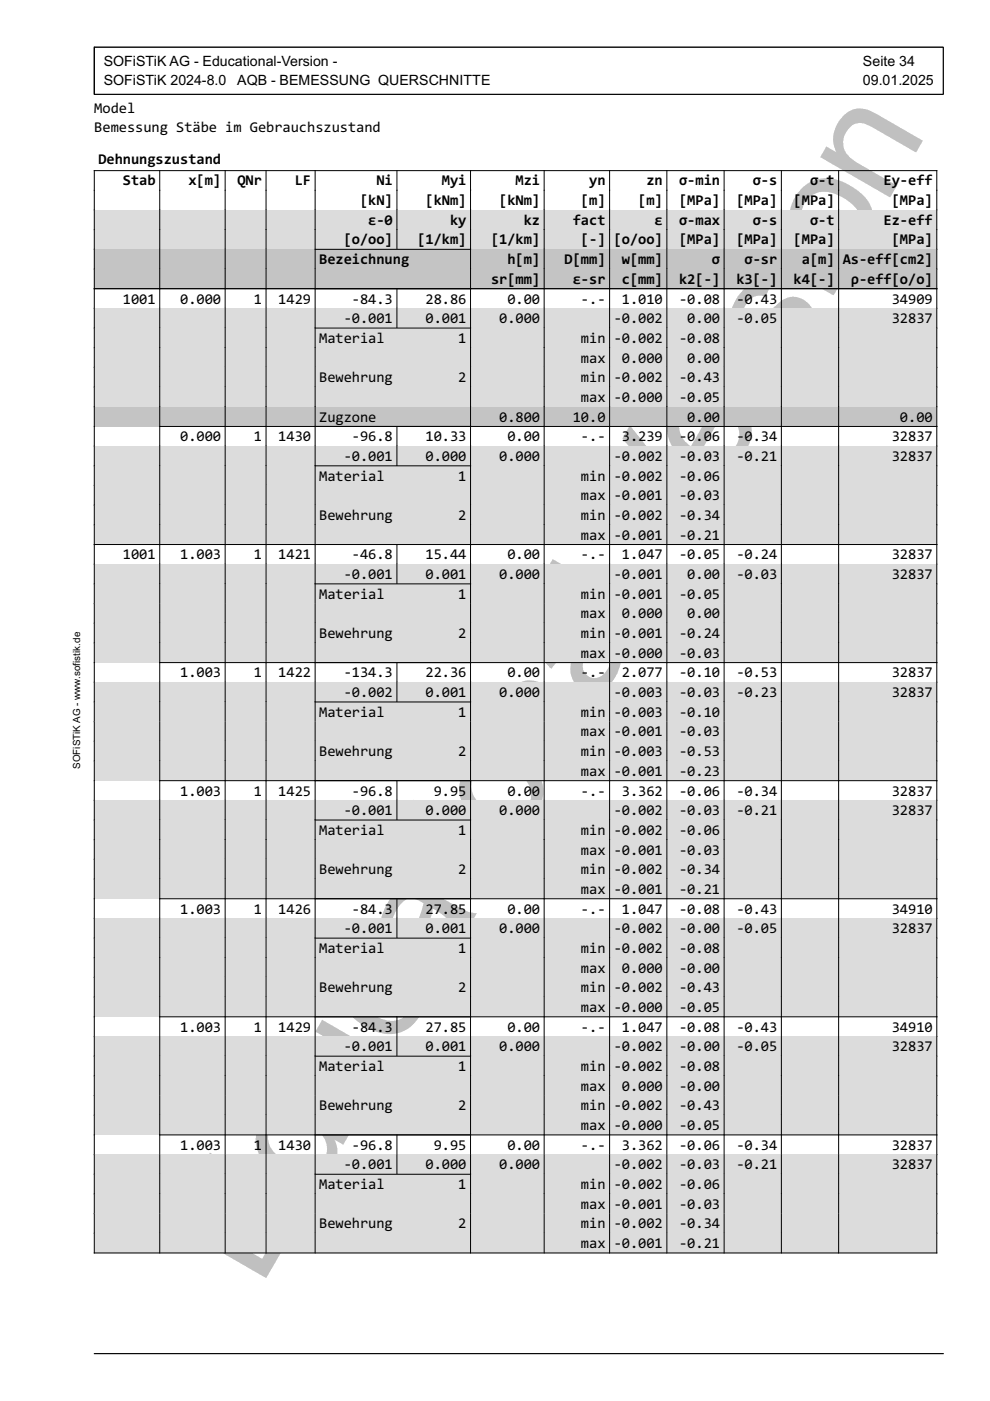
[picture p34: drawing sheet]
<svg xmlns="http://www.w3.org/2000/svg" width="210mm" height="297mm" viewBox="0 0 210 297" stroke-linecap="round" stroke-linejoin="round" font-family="sans-serif">
<defs><g id="words">
<text font-size="33" fill="#c0c0c0" x="55.1" y="273.3" transform="rotate(-60 55.1 273.3)">Educational Version</text>
<g font-size="3.2">
<text x="20" y="24">Model</text>
<text x="20" y="28">Bemessung Stäbe im Gebrauchszustand</text>
<text x="20.9" y="34.7">Dehnungszustand</text>
<text x="26.1" y="39.3">Stab</text>
<text x="39.9" y="39.3">x[m]</text>
<text x="50.3" y="39.3">QNr</text>
<text x="62.5" y="39.3">LF</text>
<text x="79.8" y="39.3">Ni</text>
<text x="93.7" y="39.3">Myi</text>
<text x="109.3" y="39.3">Mzi</text>
<text x="124.9" y="39.3">yn</text>
<text x="137.1" y="39.3">zn</text>
<text x="144" y="39.3">σ-min</text>
<text x="159.6" y="39.3">σ-s</text>
<text x="171.7" y="39.3">σ-t</text>
<text x="187.3" y="39.3">Ey-eff</text>
<text x="76.4" y="43.5">[kN]</text>
<text x="78.1" y="47.7">ε-0</text>
<text x="90.2" y="43.5">[kNm]</text>
<text x="95.4" y="47.7">ky</text>
<text x="105.8" y="43.5">[kNm]</text>
<text x="111" y="47.7">kz</text>
<text x="121.4" y="47.7">fact</text>
<text x="123.2" y="43.5">[m]</text>
<text x="135.3" y="43.5">[m]</text>
<text x="138.8" y="47.7">ε</text>
<text x="144" y="43.5">[MPa]</text>
<text x="144" y="47.7">σ-max</text>
<text x="156.1" y="43.5">[MPa]</text>
<text x="159.6" y="47.7">σ-s</text>
<text x="168.3" y="43.5">[MPa]</text>
<text x="171.7" y="47.7">σ-t</text>
<text x="187.3" y="47.7">Ez-eff</text>
<text x="189.1" y="43.5">[MPa]</text>
<text x="72.9" y="51.8">[o/oo]</text>
<text x="88.5" y="51.8">[1/km]</text>
<text x="104.1" y="51.8">[1/km]</text>
<text x="123.2" y="51.8">[-]</text>
<text x="130.1" y="51.8">[o/oo]</text>
<text x="144" y="51.8">[MPa]</text>
<text x="156.1" y="51.8">[MPa]</text>
<text x="168.3" y="51.8">[MPa]</text>
<text x="189.1" y="51.8">[MPa]</text>
<text x="67.7" y="56">Bezeichnung</text>
<text x="107.6" y="56">h[m]</text>
<text x="119.7" y="56">D[mm]</text>
<text x="131.9" y="56">w[mm]</text>
<text x="150.9" y="56">σ</text>
<text x="157.9" y="56">σ-sr</text>
<text x="170" y="56">a[m]</text>
<text x="178.7" y="56">As-eff[cm2]</text>
<text x="26.1" y="64.4">1001</text>
<text x="38.2" y="64.4">0.000</text>
<text x="53.8" y="64.4">1</text>
<text x="59" y="64.4">1429</text>
<text x="74.6" y="64.4">-84.3</text>
<text x="90.2" y="64.4">28.86</text>
<text x="104.1" y="60.2">sr[mm]</text>
<text x="107.6" y="64.4">0.00</text>
<text x="121.4" y="60.2">ε-sr</text>
<text x="123.2" y="64.4">-.-</text>
<text x="131.9" y="60.2">c[mm]</text>
<text x="131.9" y="64.4">1.010</text>
<text x="144" y="60.2">k2[-]</text>
<text x="144" y="64.4">-0.08</text>
<text x="156.1" y="60.2">k3[-]</text>
<text x="156.1" y="64.4">-0.43</text>
<text x="168.3" y="60.2">k4[-]</text>
<text x="180.4" y="60.2">ρ-eff[o/o]</text>
<text x="189.1" y="64.4">34909</text>
<text x="72.9" y="68.5">-0.001</text>
<text x="90.2" y="68.5">0.001</text>
<text x="105.8" y="68.5">0.000</text>
<text x="130.1" y="68.5">-0.002</text>
<text x="145.7" y="68.5">0.00</text>
<text x="156.1" y="68.5">-0.05</text>
<text x="189.1" y="68.5">32837</text>
<text x="67.7" y="72.7">Material</text>
<text x="97.2" y="72.7">1</text>
<text x="123.2" y="72.7">min</text>
<text x="123.2" y="76.9">max</text>
<text x="130.1" y="72.7">-0.002</text>
<text x="131.9" y="76.9">0.000</text>
<text x="144" y="72.7">-0.08</text>
<text x="145.7" y="76.9">0.00</text>
<text x="67.7" y="81">Bewehrung</text>
<text x="97.2" y="81">2</text>
<text x="123.2" y="81">min</text>
<text x="130.1" y="81">-0.002</text>
<text x="144" y="81">-0.43</text>
<text x="67.7" y="89.4">Zugzone</text>
<text x="105.8" y="89.4">0.800</text>
<text x="121.4" y="89.4">10.0</text>
<text x="123.2" y="85.2">max</text>
<text x="130.1" y="85.2">-0.000</text>
<text x="144" y="85.2">-0.05</text>
<text x="145.7" y="89.4">0.00</text>
<text x="190.8" y="89.4">0.00</text>
<text x="38.2" y="93.6">0.000</text>
<text x="53.8" y="93.6">1</text>
<text x="59" y="93.6">1430</text>
<text x="74.6" y="93.6">-96.8</text>
<text x="90.2" y="93.6">10.33</text>
<text x="107.6" y="93.6">0.00</text>
<text x="123.2" y="93.6">-.-</text>
<text x="131.9" y="93.6">3.239</text>
<text x="144" y="93.6">-0.06</text>
<text x="156.1" y="93.6">-0.34</text>
<text x="189.1" y="93.6">32837</text>
<text x="67.7" y="101.9">Material</text>
<text x="72.9" y="97.7">-0.001</text>
<text x="90.2" y="97.7">0.000</text>
<text x="97.2" y="101.9">1</text>
<text x="105.8" y="97.7">0.000</text>
<text x="123.2" y="101.9">min</text>
<text x="130.1" y="97.7">-0.002</text>
<text x="130.1" y="101.9">-0.002</text>
<text x="144" y="97.7">-0.03</text>
<text x="144" y="101.9">-0.06</text>
<text x="156.1" y="97.7">-0.21</text>
<text x="189.1" y="97.7">32837</text>
<text x="123.2" y="106.1">max</text>
<text x="130.1" y="106.1">-0.001</text>
<text x="144" y="106.1">-0.03</text>
<text x="67.7" y="110.3">Bewehrung</text>
<text x="97.2" y="110.3">2</text>
<text x="123.2" y="110.3">min</text>
<text x="130.1" y="110.3">-0.002</text>
<text x="144" y="110.3">-0.34</text>
<text x="26.1" y="118.6">1001</text>
<text x="38.2" y="118.6">1.003</text>
<text x="53.8" y="118.6">1</text>
<text x="59" y="118.6">1421</text>
<text x="74.6" y="118.6">-46.8</text>
<text x="90.2" y="118.6">15.44</text>
<text x="107.6" y="118.6">0.00</text>
<text x="123.2" y="114.4">max</text>
<text x="123.2" y="118.6">-.-</text>
<text x="130.1" y="114.4">-0.001</text>
<text x="131.9" y="118.6">1.047</text>
<text x="144" y="114.4">-0.21</text>
<text x="144" y="118.6">-0.05</text>
<text x="156.1" y="118.6">-0.24</text>
<text x="189.1" y="118.6">32837</text>
<text x="72.9" y="122.8">-0.001</text>
<text x="90.2" y="122.8">0.001</text>
<text x="105.8" y="122.8">0.000</text>
<text x="130.1" y="122.8">-0.001</text>
<text x="145.7" y="122.8">0.00</text>
<text x="156.1" y="122.8">-0.03</text>
<text x="189.1" y="122.8">32837</text>
<text x="67.7" y="126.9">Material</text>
<text x="97.2" y="126.9">1</text>
<text x="123.2" y="126.9">min</text>
<text x="123.2" y="131.1">max</text>
<text x="130.1" y="126.9">-0.001</text>
<text x="131.9" y="131.1">0.000</text>
<text x="144" y="126.9">-0.05</text>
<text x="145.7" y="131.1">0.00</text>
<text x="67.7" y="135.3">Bewehrung</text>
<text x="97.2" y="135.3">2</text>
<text x="123.2" y="135.3">min</text>
<text x="130.1" y="135.3">-0.001</text>
<text x="144" y="135.3">-0.24</text>
<text x="38.2" y="143.6">1.003</text>
<text x="53.8" y="143.6">1</text>
<text x="59" y="143.6">1422</text>
<text x="72.9" y="143.6">-134.3</text>
<text x="90.2" y="143.6">22.36</text>
<text x="107.6" y="143.6">0.00</text>
<text x="123.2" y="139.5">max</text>
<text x="123.2" y="143.6">-.-</text>
<text x="130.1" y="139.5">-0.000</text>
<text x="131.9" y="143.6">2.077</text>
<text x="144" y="139.5">-0.03</text>
<text x="144" y="143.6">-0.10</text>
<text x="156.1" y="143.6">-0.53</text>
<text x="189.1" y="143.6">32837</text>
<text x="72.9" y="147.8">-0.002</text>
<text x="90.2" y="147.8">0.001</text>
<text x="105.8" y="147.8">0.000</text>
<text x="130.1" y="147.8">-0.003</text>
<text x="144" y="147.8">-0.03</text>
<text x="156.1" y="147.8">-0.23</text>
<text x="189.1" y="147.8">32837</text>
<text x="67.7" y="152">Material</text>
<text x="97.2" y="152">1</text>
<text x="123.2" y="152">min</text>
<text x="130.1" y="152">-0.003</text>
<text x="144" y="152">-0.10</text>
<text x="67.7" y="160.3">Bewehrung</text>
<text x="97.2" y="160.3">2</text>
<text x="123.2" y="156.1">max</text>
<text x="123.2" y="160.3">min</text>
<text x="130.1" y="156.1">-0.001</text>
<text x="130.1" y="160.3">-0.003</text>
<text x="144" y="156.1">-0.03</text>
<text x="144" y="160.3">-0.53</text>
<text x="123.2" y="164.5">max</text>
<text x="130.1" y="164.5">-0.001</text>
<text x="144" y="164.5">-0.23</text>
<text x="38.2" y="168.7">1.003</text>
<text x="53.8" y="168.7">1</text>
<text x="59" y="168.7">1425</text>
<text x="72.9" y="172.8">-0.001</text>
<text x="74.6" y="168.7">-96.8</text>
<text x="90.2" y="172.8">0.000</text>
<text x="92" y="168.7">9.95</text>
<text x="105.8" y="172.8">0.000</text>
<text x="107.6" y="168.7">0.00</text>
<text x="123.2" y="168.7">-.-</text>
<text x="130.1" y="172.8">-0.002</text>
<text x="131.9" y="168.7">3.362</text>
<text x="144" y="168.7">-0.06</text>
<text x="144" y="172.8">-0.03</text>
<text x="156.1" y="168.7">-0.34</text>
<text x="156.1" y="172.8">-0.21</text>
<text x="189.1" y="168.7">32837</text>
<text x="189.1" y="172.8">32837</text>
<text x="67.7" y="177">Material</text>
<text x="97.2" y="177">1</text>
<text x="123.2" y="177">min</text>
<text x="130.1" y="177">-0.002</text>
<text x="144" y="177">-0.06</text>
<text x="67.7" y="185.4">Bewehrung</text>
<text x="97.2" y="185.4">2</text>
<text x="123.2" y="181.2">max</text>
<text x="123.2" y="185.4">min</text>
<text x="130.1" y="181.2">-0.001</text>
<text x="130.1" y="185.4">-0.002</text>
<text x="144" y="181.2">-0.03</text>
<text x="144" y="185.4">-0.34</text>
<text x="123.2" y="189.5">max</text>
<text x="130.1" y="189.5">-0.001</text>
<text x="144" y="189.5">-0.21</text>
<text x="38.2" y="193.7">1.003</text>
<text x="53.8" y="193.7">1</text>
<text x="59" y="193.7">1426</text>
<text x="72.9" y="197.9">-0.001</text>
<text x="74.6" y="193.7">-84.3</text>
<text x="90.2" y="193.7">27.85</text>
<text x="90.2" y="197.9">0.001</text>
<text x="105.8" y="197.9">0.000</text>
<text x="107.6" y="193.7">0.00</text>
<text x="123.2" y="193.7">-.-</text>
<text x="130.1" y="197.9">-0.002</text>
<text x="131.9" y="193.7">1.047</text>
<text x="144" y="193.7">-0.08</text>
<text x="144" y="197.9">-0.00</text>
<text x="156.1" y="193.7">-0.43</text>
<text x="156.1" y="197.9">-0.05</text>
<text x="189.1" y="193.7">34910</text>
<text x="189.1" y="197.9">32837</text>
<text x="67.7" y="202">Material</text>
<text x="97.2" y="202">1</text>
<text x="123.2" y="202">min</text>
<text x="130.1" y="202">-0.002</text>
<text x="144" y="202">-0.08</text>
<text x="123.2" y="206.2">max</text>
<text x="131.9" y="206.2">0.000</text>
<text x="144" y="206.2">-0.00</text>
<text x="67.7" y="210.4">Bewehrung</text>
<text x="97.2" y="210.4">2</text>
<text x="123.2" y="210.4">min</text>
<text x="123.2" y="214.6">max</text>
<text x="130.1" y="210.4">-0.002</text>
<text x="130.1" y="214.6">-0.000</text>
<text x="144" y="210.4">-0.43</text>
<text x="144" y="214.6">-0.05</text>
<text x="38.2" y="218.7">1.003</text>
<text x="53.8" y="218.7">1</text>
<text x="59" y="218.7">1429</text>
<text x="74.6" y="218.7">-84.3</text>
<text x="90.2" y="218.7">27.85</text>
<text x="107.6" y="218.7">0.00</text>
<text x="123.2" y="218.7">-.-</text>
<text x="131.9" y="218.7">1.047</text>
<text x="144" y="218.7">-0.08</text>
<text x="156.1" y="218.7">-0.43</text>
<text x="189.1" y="218.7">34910</text>
<text x="67.7" y="227.1">Material</text>
<text x="72.9" y="222.9">-0.001</text>
<text x="90.2" y="222.9">0.001</text>
<text x="97.2" y="227.1">1</text>
<text x="105.8" y="222.9">0.000</text>
<text x="123.2" y="227.1">min</text>
<text x="130.1" y="222.9">-0.002</text>
<text x="130.1" y="227.1">-0.002</text>
<text x="144" y="222.9">-0.00</text>
<text x="144" y="227.1">-0.08</text>
<text x="156.1" y="222.9">-0.05</text>
<text x="189.1" y="222.9">32837</text>
<text x="123.2" y="231.2">max</text>
<text x="131.9" y="231.2">0.000</text>
<text x="144" y="231.2">-0.00</text>
<text x="67.7" y="235.4">Bewehrung</text>
<text x="97.2" y="235.4">2</text>
<text x="123.2" y="235.4">min</text>
<text x="123.2" y="239.6">max</text>
<text x="130.1" y="235.4">-0.002</text>
<text x="130.1" y="239.6">-0.000</text>
<text x="144" y="235.4">-0.43</text>
<text x="144" y="239.6">-0.05</text>
<text x="38.2" y="243.8">1.003</text>
<text x="53.8" y="243.8">1</text>
<text x="59" y="243.8">1430</text>
<text x="74.6" y="243.8">-96.8</text>
<text x="92" y="243.8">9.95</text>
<text x="107.6" y="243.8">0.00</text>
<text x="123.2" y="243.8">-.-</text>
<text x="131.9" y="243.8">3.362</text>
<text x="144" y="243.8">-0.06</text>
<text x="156.1" y="243.8">-0.34</text>
<text x="189.1" y="243.8">32837</text>
<text x="72.9" y="247.9">-0.001</text>
<text x="90.2" y="247.9">0.000</text>
<text x="105.8" y="247.9">0.000</text>
<text x="130.1" y="247.9">-0.002</text>
<text x="144" y="247.9">-0.03</text>
<text x="156.1" y="247.9">-0.21</text>
<text x="189.1" y="247.9">32837</text>
<text x="67.7" y="252.1">Material</text>
<text x="97.2" y="252.1">1</text>
<text x="123.2" y="252.1">min</text>
<text x="123.2" y="256.3">max</text>
<text x="130.1" y="252.1">-0.002</text>
<text x="130.1" y="256.3">-0.001</text>
<text x="144" y="252.1">-0.06</text>
<text x="144" y="256.3">-0.03</text>
<text x="67.7" y="260.5">Bewehrung</text>
<text x="97.2" y="260.5">2</text>
<text x="123.2" y="260.5">min</text>
<text x="130.1" y="260.5">-0.002</text>
<text x="144" y="260.5">-0.34</text>
<text x="123.2" y="264.6">max</text>
<text x="130.1" y="264.6">-0.001</text>
<text x="144" y="264.6">-0.21</text>
</g>
<g font-size="3">
<text x="22" y="14">SOFiSTiK AG - Educational-Version -</text>
<text x="22" y="18">SOFiSTiK 2024-8.0</text>
<text x="50.3" y="18">AQB - BEMESSUNG QUERSCHNITTE</text>
<text x="183" y="14">Seite 34</text>
<text x="183" y="18">09.01.2025</text>
</g>
<text font-size="2.1" x="17" y="163" transform="rotate(-90 17 163)">SOFiSTiK AG - www.sofistik.de</text>
</g></defs>
<g fill="none" stroke="#000" stroke-width=".21">
<path d="M20 10h180v10h-180zM33.9 36.2v8.3M47.7 36.2v8.3M56.4 36.2v8.3M66.8 36.2v8.3M84.2 36.2v8.3M99.8 36.2v8.3M115.4 36.2v8.3M129.3 36.2v8.3M141.4 36.2v8.3M153.5 36.2v8.3M165.7 36.2v8.3"/>
<path d="M177.8 36.2v8.3M20 44.5v-8.3h178.6v8.3M20 287h180"/>
</g>
<path d="M20 44.5h178.6v4.2h-178.6z" fill="#dcdcdc"/>
<g fill="none" stroke="#000" stroke-width=".21">
<path d="M20 44.5v4.2M33.9 44.5v4.2M47.7 44.5v4.2M56.4 44.5v4.2M66.8 44.5v4.2M84.2 44.5v4.2M99.8 44.5v4.2M115.4 44.5v4.2M129.3 44.5v4.2M141.4 44.5v4.2M153.5 44.5v4.2M165.7 44.5v4.2"/>
<path d="M177.8 44.5v4.2M198.6 44.5v4.2"/>
</g>
<path d="M20 48.7h178.6v4.2h-178.6z" fill="#dcdcdc"/>
<g fill="none" stroke="#000" stroke-width=".21">
<path d="M20 48.7v4.2M33.9 48.7v4.2M47.7 48.7v4.2M56.4 48.7v4.2M66.8 48.7v4.2M84.2 48.7v4.2M99.8 48.7v4.2M115.4 48.7v4.2M129.3 48.7v4.2M141.4 48.7v4.2M153.5 48.7v4.2M165.7 48.7v4.2"/>
<path d="M177.8 48.7v4.2M198.6 48.7v4.2"/>
</g>
<path d="M20 52.9h178.6v4.1h-178.6z" fill="#c4c4c4"/>
<path d="M20 52.9v4.1M33.9 52.9v4.1M47.7 52.9v4.1M56.4 52.9v4.1M66.8 57v-4.1h33v4.1M115.4 52.9v4.1M129.3 52.9v4.1M141.4 52.9v4.1M153.5 52.9v4.1M165.7 52.9v4.1M177.8 52.9v4.1M198.6 52.9v4.1" fill="none" stroke="#000" stroke-width=".21"/>
<path d="M20 57h178.6v4.2h-178.6z" fill="#c4c4c4"/>
<g fill="none" stroke="#000" stroke-width=".21">
<path d="M20 57v8.4M33.9 57v8.4M47.7 57v8.4M56.4 57v8.4M66.8 57v8.4M99.8 57v8.4M115.4 57v8.4M129.3 57v8.4M141.4 57v8.4M153.5 57v8.4M165.7 57v8.4M177.8 57v8.4"/>
<path d="M198.6 57v8.4M20 61.2h178.6M84.2 61.2v4.2"/>
</g>
<path d="M20 65.4h178.6v4.2h-178.6z" fill="#dcdcdc"/>
<g fill="none" stroke="#000" stroke-width=".21">
<path d="M20 65.4v4.2M33.9 65.4v4.2M47.7 65.4v4.2M56.4 65.4v4.2M66.8 65.4v4.2M84.2 65.4v4.2M99.8 65.4v4.2M115.4 65.4v4.2M129.3 65.4v4.2M141.4 65.4v4.2M153.5 65.4v4.2M165.7 65.4v4.2"/>
<path d="M177.8 65.4v4.2M198.6 65.4v4.2"/>
</g>
<path d="M20 69.6h178.6v4.1h-178.6z" fill="#dcdcdc"/>
<path d="M20 69.6v4.1M33.9 69.6v4.1M47.7 69.6v4.1M56.4 69.6v4.1M66.8 73.7v-4.1h33v4.1M115.4 69.6v4.1M129.3 69.6v4.1M141.4 69.6v4.1M153.5 69.6v4.1M165.7 69.6v4.1M177.8 69.6v4.1M198.6 69.6v4.1" fill="none" stroke="#000" stroke-width=".21"/>
<path d="M20 73.7h178.6v4.2h-178.6z" fill="#dcdcdc"/>
<g fill="none" stroke="#000" stroke-width=".21">
<path d="M20 73.7v4.2M33.9 73.7v4.2M47.7 73.7v4.2M56.4 73.7v4.2M66.8 73.7v4.2M99.8 73.7v4.2M115.4 73.7v4.2M129.3 73.7v4.2M141.4 73.7v4.2M153.5 73.7v4.2M165.7 73.7v4.2M177.8 73.7v4.2"/>
<path d="M198.6 73.7v4.2"/>
</g>
<path d="M20 77.9h178.6v4.2h-178.6z" fill="#dcdcdc"/>
<g fill="none" stroke="#000" stroke-width=".21">
<path d="M20 77.9v4.2M33.9 77.9v4.2M47.7 77.9v4.2M56.4 77.9v4.2M66.8 77.9v4.2M99.8 77.9v4.2M115.4 77.9v4.2M129.3 77.9v4.2M141.4 77.9v4.2M153.5 77.9v4.2M165.7 77.9v4.2M177.8 77.9v4.2"/>
<path d="M198.6 77.9v4.2"/>
</g>
<path d="M20 82.1h178.6v4.1h-178.6z" fill="#dcdcdc"/>
<g fill="none" stroke="#000" stroke-width=".21">
<path d="M20 82.1v4.1M33.9 82.1v4.1M47.7 82.1v4.1M56.4 82.1v4.1M66.8 82.1v4.1M99.8 82.1v4.1M115.4 82.1v4.1M129.3 82.1v4.1M141.4 82.1v4.1M153.5 82.1v4.1M165.7 82.1v4.1M177.8 82.1v4.1"/>
<path d="M198.6 82.1v4.1"/>
</g>
<path d="M20 86.2h178.6v4.2h-178.6z" fill="#c4c4c4"/>
<g fill="none" stroke="#000" stroke-width=".21">
<path d="M20 86.2v8.4M33.9 86.2v8.4M33.9 90.4h164.7M47.7 86.2v8.4M56.4 86.2v8.4M66.8 86.2v8.4M84.2 90.4v4.2M99.8 86.2v8.4M115.4 86.2v8.4M129.3 86.2v8.4M141.4 86.2v8.4M153.5 86.2v8.4"/>
<path d="M165.7 86.2v8.4M177.8 86.2v8.4M198.6 86.2v8.4"/>
</g>
<path d="M20 94.6h178.6v4.2h-178.6z" fill="#dcdcdc"/>
<g fill="none" stroke="#000" stroke-width=".21">
<path d="M20 94.6v4.2M33.9 94.6v4.2M47.7 94.6v4.2M56.4 94.6v4.2M66.8 94.6v4.2M84.2 94.6v4.2M99.8 94.6v4.2M115.4 94.6v4.2M129.3 94.6v4.2M141.4 94.6v4.2M153.5 94.6v4.2M165.7 94.6v4.2"/>
<path d="M177.8 94.6v4.2M198.6 94.6v4.2"/>
</g>
<path d="M20 98.8h178.6v4.1h-178.6z" fill="#dcdcdc"/>
<path d="M20 98.8v4.1M33.9 98.8v4.1M47.7 98.8v4.1M56.4 98.8v4.1M115.4 98.8v4.1M129.3 98.8v4.1M141.4 98.8v4.1M153.5 98.8v4.1M165.7 98.8v4.1M177.8 98.8v4.1M198.6 98.8v4.1M66.8 102.9v-4.1h33v4.1" fill="none" stroke="#000" stroke-width=".21"/>
<path d="M20 102.9h178.6v4.2h-178.6z" fill="#dcdcdc"/>
<g fill="none" stroke="#000" stroke-width=".21">
<path d="M20 102.9v4.2M33.9 102.9v4.2M47.7 102.9v4.2M56.4 102.9v4.2M66.8 102.9v4.2M99.8 102.9v4.2M115.4 102.9v4.2M129.3 102.9v4.2M141.4 102.9v4.2M153.5 102.9v4.2M165.7 102.9v4.2M177.8 102.9v4.2"/>
<path d="M198.6 102.9v4.2"/>
</g>
<path d="M20 107.1h178.6v4.2h-178.6z" fill="#dcdcdc"/>
<g fill="none" stroke="#000" stroke-width=".21">
<path d="M20 107.1v4.2M33.9 107.1v4.2M47.7 107.1v4.2M56.4 107.1v4.2M66.8 107.1v4.2M99.8 107.1v4.2M115.4 107.1v4.2M129.3 107.1v4.2M141.4 107.1v4.2M153.5 107.1v4.2M165.7 107.1v4.2M177.8 107.1v4.2"/>
<path d="M198.6 107.1v4.2"/>
</g>
<path d="M20 111.3h178.6v4.2h-178.6z" fill="#dcdcdc"/>
<g fill="none" stroke="#000" stroke-width=".21">
<path d="M20 111.3v8.3M20 115.5h178.6M33.9 111.3v8.3M47.7 111.3v8.3M56.4 111.3v8.3M66.8 111.3v8.3M84.2 115.5v4.1M99.8 111.3v8.3M115.4 111.3v8.3M129.3 111.3v8.3M141.4 111.3v8.3M153.5 111.3v8.3"/>
<path d="M165.7 111.3v8.3M177.8 111.3v8.3M198.6 111.3v8.3"/>
</g>
<path d="M20 119.6h178.6v4.2h-178.6z" fill="#dcdcdc"/>
<g fill="none" stroke="#000" stroke-width=".21">
<path d="M20 119.6v4.2M33.9 119.6v4.2M47.7 119.6v4.2M56.4 119.6v4.2M66.8 119.6v4.2M84.2 119.6v4.2M99.8 119.6v4.2M115.4 119.6v4.2M129.3 119.6v4.2M141.4 119.6v4.2M153.5 119.6v4.2M165.7 119.6v4.2"/>
<path d="M177.8 119.6v4.2M198.6 119.6v4.2"/>
</g>
<path d="M20 123.8h178.6v4.2h-178.6z" fill="#dcdcdc"/>
<path d="M20 123.8v4.2M33.9 123.8v4.2M47.7 123.8v4.2M56.4 123.8v4.2M66.8 128v-4.2h33v4.2M115.4 123.8v4.2M129.3 123.8v4.2M141.4 123.8v4.2M153.5 123.8v4.2M165.7 123.8v4.2M177.8 123.8v4.2M198.6 123.8v4.2" fill="none" stroke="#000" stroke-width=".21"/>
<path d="M20 128h178.6v4.1h-178.6z" fill="#dcdcdc"/>
<g fill="none" stroke="#000" stroke-width=".21">
<path d="M20 128v4.1M33.9 128v4.1M47.7 128v4.1M56.4 128v4.1M66.8 128v4.1M99.8 128v4.1M115.4 128v4.1M129.3 128v4.1M141.4 128v4.1M153.5 128v4.1M165.7 128v4.1M177.8 128v4.1"/>
<path d="M198.6 128v4.1"/>
</g>
<path d="M20 132.1h178.6v4.2h-178.6z" fill="#dcdcdc"/>
<g fill="none" stroke="#000" stroke-width=".21">
<path d="M20 132.1v4.2M33.9 132.1v4.2M47.7 132.1v4.2M56.4 132.1v4.2M66.8 132.1v4.2M99.8 132.1v4.2M115.4 132.1v4.2M129.3 132.1v4.2M141.4 132.1v4.2M153.5 132.1v4.2M165.7 132.1v4.2M177.8 132.1v4.2"/>
<path d="M198.6 132.1v4.2"/>
</g>
<path d="M20 136.3h178.6v4.2h-178.6z" fill="#dcdcdc"/>
<g fill="none" stroke="#000" stroke-width=".21">
<path d="M20 136.3v8.4M33.9 136.3v8.4M47.7 136.3v8.4M56.4 136.3v8.4M66.8 136.3v8.4M99.8 136.3v8.4M115.4 136.3v8.4M129.3 136.3v8.4M141.4 136.3v8.4M153.5 136.3v8.4M165.7 136.3v8.4M177.8 136.3v8.4"/>
<path d="M198.6 136.3v8.4M33.9 140.5h164.7M84.2 140.5v4.2"/>
</g>
<path d="M20 144.7h178.6v4.1h-178.6z" fill="#dcdcdc"/>
<g fill="none" stroke="#000" stroke-width=".21">
<path d="M20 144.7v4.1M33.9 144.7v4.1M47.7 144.7v4.1M56.4 144.7v4.1M66.8 144.7v4.1M84.2 144.7v4.1M99.8 144.7v4.1M115.4 144.7v4.1M129.3 144.7v4.1M141.4 144.7v4.1M153.5 144.7v4.1M165.7 144.7v4.1"/>
<path d="M177.8 144.7v4.1M198.6 144.7v4.1"/>
</g>
<path d="M20 148.8h178.6v4.2h-178.6z" fill="#dcdcdc"/>
<path d="M20 148.8v4.2M33.9 148.8v4.2M47.7 148.8v4.2M56.4 148.8v4.2M66.8 153v-4.2h33v4.2M115.4 148.8v4.2M129.3 148.8v4.2M141.4 148.8v4.2M153.5 148.8v4.2M165.7 148.8v4.2M177.8 148.8v4.2M198.6 148.8v4.2" fill="none" stroke="#000" stroke-width=".21"/>
<path d="M20 153h178.6v4.2h-178.6z" fill="#dcdcdc"/>
<g fill="none" stroke="#000" stroke-width=".21">
<path d="M20 153v4.2M33.9 153v4.2M47.7 153v4.2M56.4 153v4.2M66.8 153v4.2M99.8 153v4.2M115.4 153v4.2M129.3 153v4.2M141.4 153v4.2M153.5 153v4.2M165.7 153v4.2M177.8 153v4.2"/>
<path d="M198.6 153v4.2"/>
</g>
<path d="M20 157.2h178.6v4.1h-178.6z" fill="#dcdcdc"/>
<g fill="none" stroke="#000" stroke-width=".21">
<path d="M20 157.2v4.1M33.9 157.2v4.1M47.7 157.2v4.1M56.4 157.2v4.1M66.8 157.2v4.1M99.8 157.2v4.1M115.4 157.2v4.1M129.3 157.2v4.1M141.4 157.2v4.1M153.5 157.2v4.1M165.7 157.2v4.1M177.8 157.2v4.1"/>
<path d="M198.6 157.2v4.1"/>
</g>
<path d="M20 161.3h178.6v4.2h-178.6z" fill="#dcdcdc"/>
<g fill="none" stroke="#000" stroke-width=".21">
<path d="M20 161.3v8.4M33.9 161.3v8.4M33.9 165.5h164.7M47.7 161.3v8.4M56.4 161.3v8.4M66.8 161.3v8.4M84.2 165.5v4.2M99.8 161.3v8.4M115.4 161.3v8.4M129.3 161.3v8.4M141.4 161.3v8.4M153.5 161.3v8.4"/>
<path d="M165.7 161.3v8.4M177.8 161.3v8.4M198.6 161.3v8.4"/>
</g>
<path d="M20 169.7h178.6v4.2h-178.6z" fill="#dcdcdc"/>
<g fill="none" stroke="#000" stroke-width=".21">
<path d="M20 169.7v4.2M33.9 169.7v4.2M47.7 169.7v4.2M56.4 169.7v4.2M66.8 169.7v4.2M84.2 169.7v4.2M99.8 169.7v4.2M115.4 169.7v4.2M129.3 169.7v4.2M141.4 169.7v4.2M153.5 169.7v4.2M165.7 169.7v4.2"/>
<path d="M177.8 169.7v4.2M198.6 169.7v4.2"/>
</g>
<path d="M20 173.9h178.6v4.1h-178.6z" fill="#dcdcdc"/>
<path d="M20 173.9v4.1M33.9 173.9v4.1M47.7 173.9v4.1M56.4 173.9v4.1M66.8 178v-4.1h33v4.1M115.4 173.9v4.1M129.3 173.9v4.1M141.4 173.9v4.1M153.5 173.9v4.1M165.7 173.9v4.1M177.8 173.9v4.1M198.6 173.9v4.1" fill="none" stroke="#000" stroke-width=".21"/>
<path d="M20 178h178.6v4.2h-178.6z" fill="#dcdcdc"/>
<g fill="none" stroke="#000" stroke-width=".21">
<path d="M20 178v4.2M33.9 178v4.2M47.7 178v4.2M56.4 178v4.2M66.8 178v4.2M99.8 178v4.2M115.4 178v4.2M129.3 178v4.2M141.4 178v4.2M153.5 178v4.2M165.7 178v4.2M177.8 178v4.2"/>
<path d="M198.6 178v4.2"/>
</g>
<path d="M20 182.2h178.6v4.2h-178.6z" fill="#dcdcdc"/>
<g fill="none" stroke="#000" stroke-width=".21">
<path d="M20 182.2v4.2M33.9 182.2v4.2M47.7 182.2v4.2M56.4 182.2v4.2M66.8 182.2v4.2M99.8 182.2v4.2M115.4 182.2v4.2M129.3 182.2v4.2M141.4 182.2v4.2M153.5 182.2v4.2M165.7 182.2v4.2M177.8 182.2v4.2"/>
<path d="M198.6 182.2v4.2"/>
</g>
<path d="M20 186.4h178.6v4.2h-178.6z" fill="#dcdcdc"/>
<g fill="none" stroke="#000" stroke-width=".21">
<path d="M20 186.4v8.3M33.9 186.4v8.3M33.9 190.6h164.7M47.7 186.4v8.3M56.4 186.4v8.3M66.8 186.4v8.3M84.2 190.6v4.1M99.8 186.4v8.3M115.4 186.4v8.3M129.3 186.4v8.3M141.4 186.4v8.3M153.5 186.4v8.3"/>
<path d="M165.7 186.4v8.3M177.8 186.4v8.3M198.6 186.4v8.3"/>
</g>
<path d="M20 194.7h178.6v4.2h-178.6z" fill="#dcdcdc"/>
<g fill="none" stroke="#000" stroke-width=".21">
<path d="M20 194.7v4.2M33.9 194.7v4.2M47.7 194.7v4.2M56.4 194.7v4.2M66.8 194.7v4.2M84.2 194.7v4.2M99.8 194.7v4.2M115.4 194.7v4.2M129.3 194.7v4.2M141.4 194.7v4.2M153.5 194.7v4.2M165.7 194.7v4.2"/>
<path d="M177.8 194.7v4.2M198.6 194.7v4.2"/>
</g>
<path d="M20 198.9h178.6v4.2h-178.6z" fill="#dcdcdc"/>
<path d="M20 198.9v4.2M33.9 198.9v4.2M47.7 198.9v4.2M56.4 198.9v4.2M115.4 198.9v4.2M129.3 198.9v4.2M141.4 198.9v4.2M153.5 198.9v4.2M165.7 198.9v4.2M177.8 198.9v4.2M198.6 198.9v4.2M66.8 203.1v-4.2h33v4.2" fill="none" stroke="#000" stroke-width=".21"/>
<path d="M20 203.1h178.6v4.1h-178.6z" fill="#dcdcdc"/>
<g fill="none" stroke="#000" stroke-width=".21">
<path d="M20 203.1v4.1M33.9 203.1v4.1M47.7 203.1v4.1M56.4 203.1v4.1M66.8 203.1v4.1M99.8 203.1v4.1M115.4 203.1v4.1M129.3 203.1v4.1M141.4 203.1v4.1M153.5 203.1v4.1M165.7 203.1v4.1M177.8 203.1v4.1"/>
<path d="M198.6 203.1v4.1"/>
</g>
<path d="M20 207.2h178.6v4.2h-178.6z" fill="#dcdcdc"/>
<g fill="none" stroke="#000" stroke-width=".21">
<path d="M20 207.2v4.2M33.9 207.2v4.2M47.7 207.2v4.2M56.4 207.2v4.2M66.8 207.2v4.2M99.8 207.2v4.2M115.4 207.2v4.2M129.3 207.2v4.2M141.4 207.2v4.2M153.5 207.2v4.2M165.7 207.2v4.2M177.8 207.2v4.2"/>
<path d="M198.6 207.2v4.2"/>
</g>
<path d="M20 211.4h178.6v4.2h-178.6z" fill="#dcdcdc"/>
<g fill="none" stroke="#000" stroke-width=".21">
<path d="M20 211.4v8.4M33.9 211.4v8.4M33.9 215.6h164.7M47.7 211.4v8.4M56.4 211.4v8.4M66.8 211.4v8.4M84.2 215.6v4.2M99.8 211.4v8.4M115.4 211.4v8.4M129.3 211.4v8.4M141.4 211.4v8.4M153.5 211.4v8.4"/>
<path d="M165.7 211.4v8.4M177.8 211.4v8.4M198.6 211.4v8.4"/>
</g>
<path d="M20 219.8h178.6v4.1h-178.6z" fill="#dcdcdc"/>
<g fill="none" stroke="#000" stroke-width=".21">
<path d="M20 219.8v4.1M33.9 219.8v4.1M47.7 219.8v4.1M56.4 219.8v4.1M66.8 219.8v4.1M84.2 219.8v4.1M99.8 219.8v4.1M115.4 219.8v4.1M129.3 219.8v4.1M141.4 219.8v4.1M153.5 219.8v4.1M165.7 219.8v4.1"/>
<path d="M177.8 219.8v4.1M198.6 219.8v4.1"/>
</g>
<path d="M20 223.9h178.6v4.2h-178.6z" fill="#dcdcdc"/>
<path d="M20 223.9v4.2M33.9 223.9v4.2M47.7 223.9v4.2M56.4 223.9v4.2M66.8 228.1v-4.2h33v4.2M115.4 223.9v4.2M129.3 223.9v4.2M141.4 223.9v4.2M153.5 223.9v4.2M165.7 223.9v4.2M177.8 223.9v4.2M198.6 223.9v4.2" fill="none" stroke="#000" stroke-width=".21"/>
<path d="M20 228.1h178.6v4.2h-178.6z" fill="#dcdcdc"/>
<g fill="none" stroke="#000" stroke-width=".21">
<path d="M20 228.1v4.2M33.9 228.1v4.2M47.7 228.1v4.2M56.4 228.1v4.2M66.8 228.1v4.2M99.8 228.1v4.2M115.4 228.1v4.2M129.3 228.1v4.2M141.4 228.1v4.2M153.5 228.1v4.2M165.7 228.1v4.2M177.8 228.1v4.2"/>
<path d="M198.6 228.1v4.2"/>
</g>
<path d="M20 232.3h178.6v4.1h-178.6z" fill="#dcdcdc"/>
<g fill="none" stroke="#000" stroke-width=".21">
<path d="M20 232.3v4.1M33.9 232.3v4.1M47.7 232.3v4.1M56.4 232.3v4.1M66.8 232.3v4.1M99.8 232.3v4.1M115.4 232.3v4.1M129.3 232.3v4.1M141.4 232.3v4.1M153.5 232.3v4.1M165.7 232.3v4.1M177.8 232.3v4.1"/>
<path d="M198.6 232.3v4.1"/>
</g>
<path d="M20 236.4h178.6v4.2h-178.6z" fill="#dcdcdc"/>
<g fill="none" stroke="#000" stroke-width=".21">
<path d="M20 236.4v8.4M33.9 236.4v8.4M47.7 236.4v8.4M56.4 236.4v8.4M66.8 236.4v8.4M99.8 236.4v8.4M115.4 236.4v8.4M129.3 236.4v8.4M141.4 236.4v8.4M153.5 236.4v8.4M165.7 236.4v8.4M177.8 236.4v8.4"/>
<path d="M198.6 236.4v8.4M33.9 240.6h164.7M84.2 240.6v4.2"/>
</g>
<path d="M20 244.8h178.6v4.2h-178.6z" fill="#dcdcdc"/>
<g fill="none" stroke="#000" stroke-width=".21">
<path d="M20 244.8v4.2M33.9 244.8v4.2M47.7 244.8v4.2M56.4 244.8v4.2M66.8 244.8v4.2M84.2 244.8v4.2M99.8 244.8v4.2M115.4 244.8v4.2M129.3 244.8v4.2M141.4 244.8v4.2M153.5 244.8v4.2M165.7 244.8v4.2"/>
<path d="M177.8 244.8v4.2M198.6 244.8v4.2"/>
</g>
<path d="M20 249h178.6v4.1h-178.6z" fill="#dcdcdc"/>
<path d="M20 249v4.1M33.9 249v4.1M47.7 249v4.1M56.4 249v4.1M66.8 253.1v-4.1h33v4.1M115.4 249v4.1M129.3 249v4.1M141.4 249v4.1M153.5 249v4.1M165.7 249v4.1M177.8 249v4.1M198.6 249v4.1" fill="none" stroke="#000" stroke-width=".21"/>
<path d="M20 253.1h178.6v4.2h-178.6z" fill="#dcdcdc"/>
<g fill="none" stroke="#000" stroke-width=".21">
<path d="M20 253.1v4.2M33.9 253.1v4.2M47.7 253.1v4.2M56.4 253.1v4.2M66.8 253.1v4.2M99.8 253.1v4.2M115.4 253.1v4.2M129.3 253.1v4.2M141.4 253.1v4.2M153.5 253.1v4.2M165.7 253.1v4.2M177.8 253.1v4.2"/>
<path d="M198.6 253.1v4.2"/>
</g>
<path d="M20 257.3h178.6v4.2h-178.6z" fill="#dcdcdc"/>
<g fill="none" stroke="#000" stroke-width=".21">
<path d="M20 257.3v4.2M33.9 257.3v4.2M47.7 257.3v4.2M56.4 257.3v4.2M66.8 257.3v4.2M99.8 257.3v4.2M115.4 257.3v4.2M129.3 257.3v4.2M141.4 257.3v4.2M153.5 257.3v4.2M165.7 257.3v4.2M177.8 257.3v4.2"/>
<path d="M198.6 257.3v4.2"/>
</g>
<path d="M20 261.5h178.6v4.2h-178.6z" fill="#dcdcdc"/>
<path d="M20 261.5v4.2h178.6v-4.2M33.9 261.5v4.2M47.7 261.5v4.2M56.4 261.5v4.2M66.8 261.5v4.2M99.8 261.5v4.2M115.4 261.5v4.2M129.3 261.5v4.2M141.4 261.5v4.2M153.5 261.5v4.2M165.7 261.5v4.2M177.8 261.5v4.2" fill="none" stroke="#000" stroke-width=".21"/>
<use href="#words"/>
</svg>
